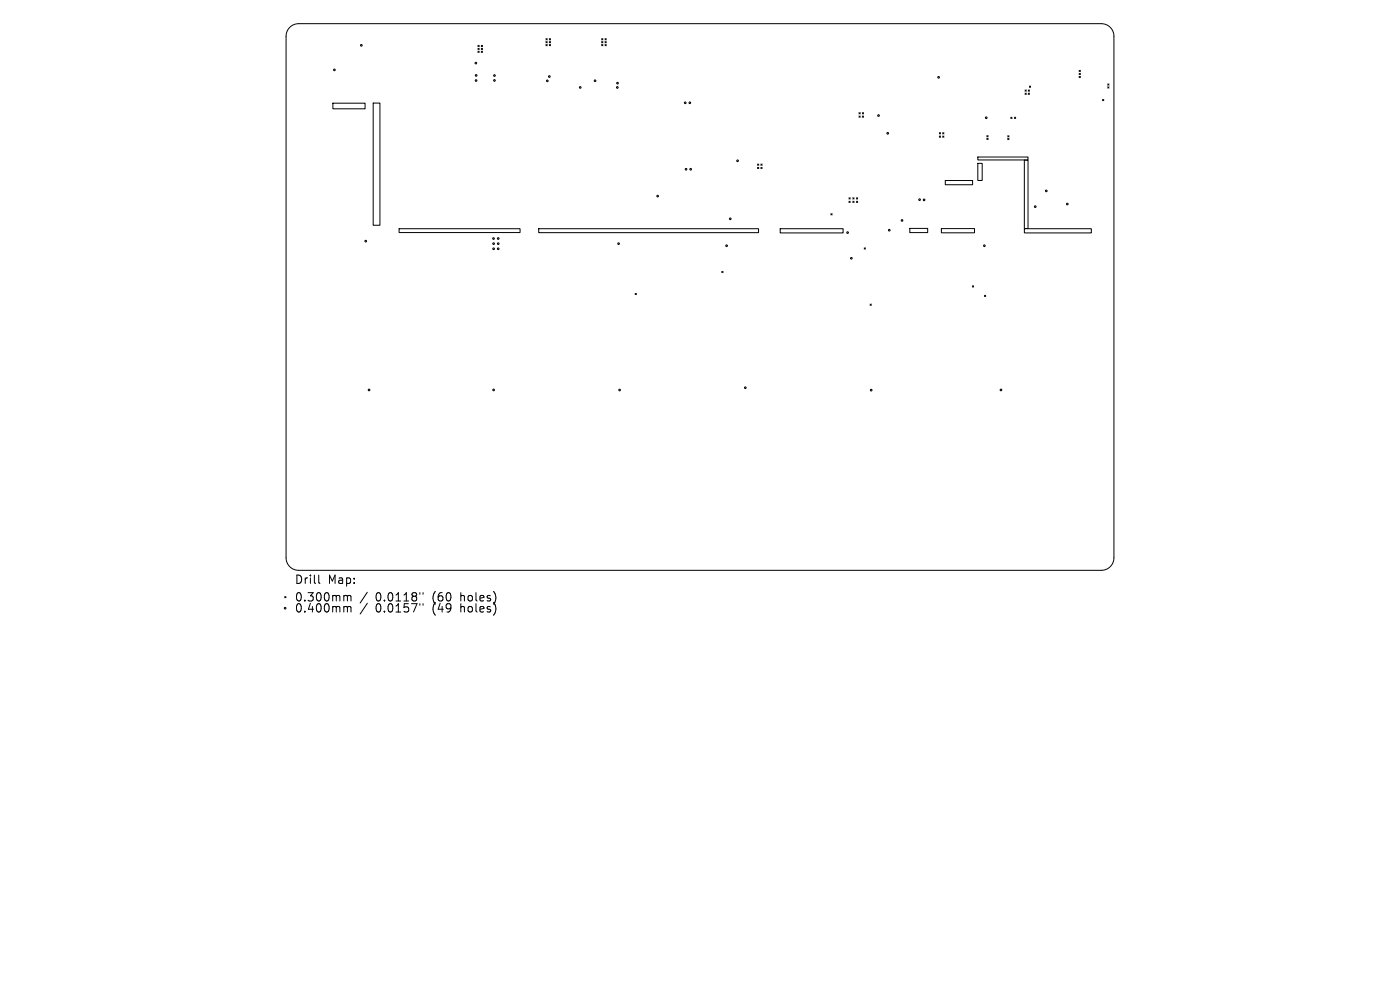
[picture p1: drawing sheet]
<svg xmlns="http://www.w3.org/2000/svg" width="297mm" height="210mm" viewBox="0 0 297 210" stroke-linecap="round" stroke-linejoin="round" font-family="sans-serif">
<defs><g id="words">
<g font-size="2.5">
<text x="62.4" y="124.1">Drill</text>
<text x="69.5" y="124.1">Map:</text>
<text x="62.4" y="127.8">0.300mm</text>
<text x="62.4" y="130.2">0.400mm</text>
<text x="79.7" y="127.8">0.0118&quot;</text>
<text x="79.7" y="130.2">0.0157&quot;</text>
<text x="91.8" y="127.8">(60</text>
<text x="91.8" y="130.2">(49</text>
<text x="97.9" y="127.8">holes)</text>
<text x="97.9" y="130.2">holes)</text>
</g>
</g></defs>
<g fill="none" stroke="#000" stroke-width=".21">
<path d="M61.5 5.8a2.66 2.66 0 0 1 1.8-.8h170.4a2.66 2.66 0 0 1 2.6 2.7v110.6a2.66 2.66 0 0 1-2.6 2.7h-170.4a2.66 2.66 0 0 1-2.6-2.7v-110.6a2.66 2.66 0 0 1 .8-1.9zM101.4 9.6l.3 .3M101.4 10.2l.3 .3M101.4 10.9l.3 .2M101.7 9.6l-.3 .3M101.7 10.2l-.3 .3M101.7 10.9l-.3 .2M102.1 9.6l.3 .3M102.1 10.2l.3 .3M102.1 10.9l.3 .2M102.4 9.6l-.3 .3M102.4 10.2l-.3 .3"/>
<path d="M102.4 10.9l-.3 .2M115.8 8.2l.3 .3M115.8 8.8l.3 .3M115.8 9.4l.3 .3M116.1 8.2l-.3 .3M116.1 8.8l-.3 .3M116.1 9.4l-.3 .3M116.5 8.2l.3 .3M116.5 8.8l.3 .3M116.5 9.4l.3 .3M116.8 8.2l-.3 .3M116.8 8.8l-.3 .3"/>
<path d="M116.8 9.4l-.3 .3M127.6 8.2l.3 .3M127.6 8.8l.3 .3M127.6 9.4l.3 .3M127.9 8.2l-.3 .3M127.9 8.8l-.3 .3M127.9 9.4l-.3 .3M128.3 8.2l.3 .3M128.3 8.8l.3 .3M128.3 9.4l.3 .3M128.6 8.2l-.3 .3M128.6 8.8l-.3 .3"/>
<path d="M128.6 9.4l-.3 .3M217.5 19.1l.2 .3M217.5 19.8l.2 .2M217.7 19.1l-.2 .3M217.7 19.8l-.2 .2M218.1 19.8l.3 .2M218.1 19.1l.3 .3M218.4 18.3l.2 .2M218.4 19.1l-.3 .3M218.4 19.8l-.3 .2M218.6 18.3l-.2 .2M228.9 14.9l.3 .3"/>
<path d="M228.9 15.6l.3 .2M228.9 16.2l.3 .3M229.2 14.9l-.3 .3M229.2 15.6l-.3 .2M229.2 16.2l-.3 .3M235 17.8l.3 .3M235 18.4l.3 .3M235.3 17.8l-.3 .3M235.3 18.4l-.3 .3M70.6 21.9h6.9v1.2h-6.9zM79.2 21.9h1.4v25.9h-1.4zM160.7 34.8l.3 .3"/>
<path d="M160.7 35.5l.3 .3M161 34.8l-.3 .3M161 35.5l-.3 .3M161.4 35.5l.3 .3M161.4 34.8l.3 .3M161.7 34.8l-.3 .3M161.7 35.5l-.3 .3M182.2 23.9l.3 .3M182.2 24.6l.3 .3M182.5 23.9l-.3 .3M182.5 24.6l-.3 .3M182.9 24.6l.3 .3"/>
<path d="M182.9 23.9l.3 .3M183.2 23.9l-.3 .3M183.2 24.6l-.3 .3M199.3 28.1l.2 .3M199.3 28.9l.2 .2M199.5 28.1l-.2 .3M199.5 28.9l-.2 .2M200 28.9l.2 .2M200 28.1l.2 .3M200.2 28.1l-.2 .3M200.2 28.9l-.2 .2M200.5 38.3h5.8v.9h-5.8z"/>
<path d="M207.4 34.7h1v3.6h-1zM207.4 33.3h10.7v.6h-10.7zM209.4 28.8l.2 .2M209.4 29.3l.2 .3M209.6 28.8l-.2 .2M209.6 29.3l-.2 .3M213.8 28.8l.3 .3M213.8 29.4l.3 .2M214.1 28.8l-.3 .3M214.1 29.4l-.3 .2M214.4 24.9l.3 .2M214.7 24.9l-.3 .2"/>
<path d="M215.2 24.9l.3 .2M215.5 24.9l-.3 .2M217.3 34h.8v14.5h-.8zM233.9 21.1l.3 .3M234.2 21.1l-.3 .3M84.7 48.5h25.6v.8h-25.6zM114.3 48.5h46.6v.9h-46.6zM153.1 57.6l.3 .2M153.4 57.6l-.3 .2M165.5 48.5h13.4v.9h-13.4zM176.3 45.3l.2 .3M176.5 45.3l-.2 .3"/>
<path d="M180.1 42l.3 .2M180.1 42.7l.3 .3M180.4 42l-.3 .2M180.4 42.7l-.3 .3M180.9 42l.3 .2M180.9 42.7l.3 .3M181.2 42l-.3 .2M181.2 42.7l-.3 .3M181.7 42.7l.3 .3M181.7 42l.3 .2M182 42l-.3 .2M182 42.7l-.3 .3"/>
<path d="M183.3 52.6l.3 .2M183.6 52.6l-.3 .2M193 48.4h3.8v.9h-3.8zM199.7 48.5h7v.9h-7zM217.3 48.5h14.2v.9h-14.2zM134.7 62.2l.3 .3M135 62.2l-.3 .3M184.6 64.5l.2 .3M184.8 64.5l-.2 .3M206.3 60.6l.3 .3M206.6 60.6l-.3 .3M208.8 62.6l.3 .3"/>
<path d="M209.1 62.6l-.3 .3M60.4 126.5l.3 .3M60.7 126.5l-.3 .3M67.6 122v1.5l.3 .3M73.2 126.3l.4 .1 .1 .2M73.2 128.6l.4 .1 .1 .2M73.7 126.6l.3-.3 .4 .1 .1 1.1M73.7 126.6v.9M73.7 128.9v.9M73.7 128.9l.3-.3 .4 .1 .1 1.1M77.9 125.6l-1.5 2.3M77.9 128l-1.5 2.3"/>
<path d="M89.1 125.7v.4M89.1 128.1v.3M89.7 125.7v.4M89.7 128.1v.3"/>
<circle cx="70.9" cy="14.8" r=".18"/>
<circle cx="76.7" cy="9.6" r=".18"/>
<circle cx="100.9" cy="13.4" r=".18"/>
<circle cx="101" cy="17.1" r=".18"/>
<circle cx="101" cy="16" r=".18"/>
<circle cx="104.9" cy="16" r=".18"/>
<circle cx="104.9" cy="17.1" r=".18"/>
<circle cx="116.1" cy="17.2" r=".18"/>
<circle cx="116.5" cy="16.2" r=".18"/>
<circle cx="123.1" cy="18.6" r=".18"/>
<circle cx="126.2" cy="17.1" r=".18"/>
<circle cx="131" cy="18.6" r=".18"/>
<circle cx="131" cy="17.6" r=".18"/>
<circle cx="199.1" cy="16.4" r=".18"/>
<circle cx="145.4" cy="21.8" r=".18"/>
<circle cx="145.5" cy="35.9" r=".18"/>
<circle cx="146.3" cy="21.8" r=".18"/>
<circle cx="146.5" cy="35.9" r=".18"/>
<circle cx="156.5" cy="34.1" r=".18"/>
<circle cx="186.4" cy="24.5" r=".18"/>
<circle cx="188.3" cy="28.3" r=".18"/>
<circle cx="209.2" cy="25" r=".18"/>
<circle cx="77.6" cy="51.2" r=".18"/>
<circle cx="104.7" cy="50.6" r=".18"/>
<circle cx="104.7" cy="51.7" r=".18"/>
<circle cx="104.7" cy="52.8" r=".18"/>
<circle cx="105.7" cy="51.7" r=".18"/>
<circle cx="105.7" cy="52.8" r=".18"/>
<circle cx="105.7" cy="50.6" r=".18"/>
<circle cx="131.2" cy="51.7" r=".18"/>
<circle cx="139.5" cy="41.6" r=".18"/>
<circle cx="154.1" cy="52.1" r=".18"/>
<circle cx="154.9" cy="46.4" r=".18"/>
<circle cx="179.8" cy="49.3" r=".18"/>
<circle cx="180.6" cy="54.8" r=".18"/>
<circle cx="188.7" cy="48.8" r=".18"/>
<circle cx="191.4" cy="46.8" r=".18"/>
<circle cx="195.1" cy="42.4" r=".18"/>
<circle cx="196" cy="42.4" r=".18"/>
<circle cx="208.8" cy="52.1" r=".18"/>
<circle cx="219.6" cy="43.8" r=".18"/>
<circle cx="222" cy="40.5" r=".18"/>
<circle cx="226.4" cy="43.3" r=".18"/>
<circle cx="78.3" cy="82.7" r=".18"/>
<circle cx="104.7" cy="82.7" r=".18"/>
<circle cx="131.4" cy="82.7" r=".18"/>
<circle cx="158.1" cy="82.3" r=".18"/>
<circle cx="184.8" cy="82.8" r=".18"/>
<circle cx="212.3" cy="82.7" r=".18"/>
<circle cx="60.5" cy="129" r=".18"/>
</g>
<use href="#words"/>
</svg>
